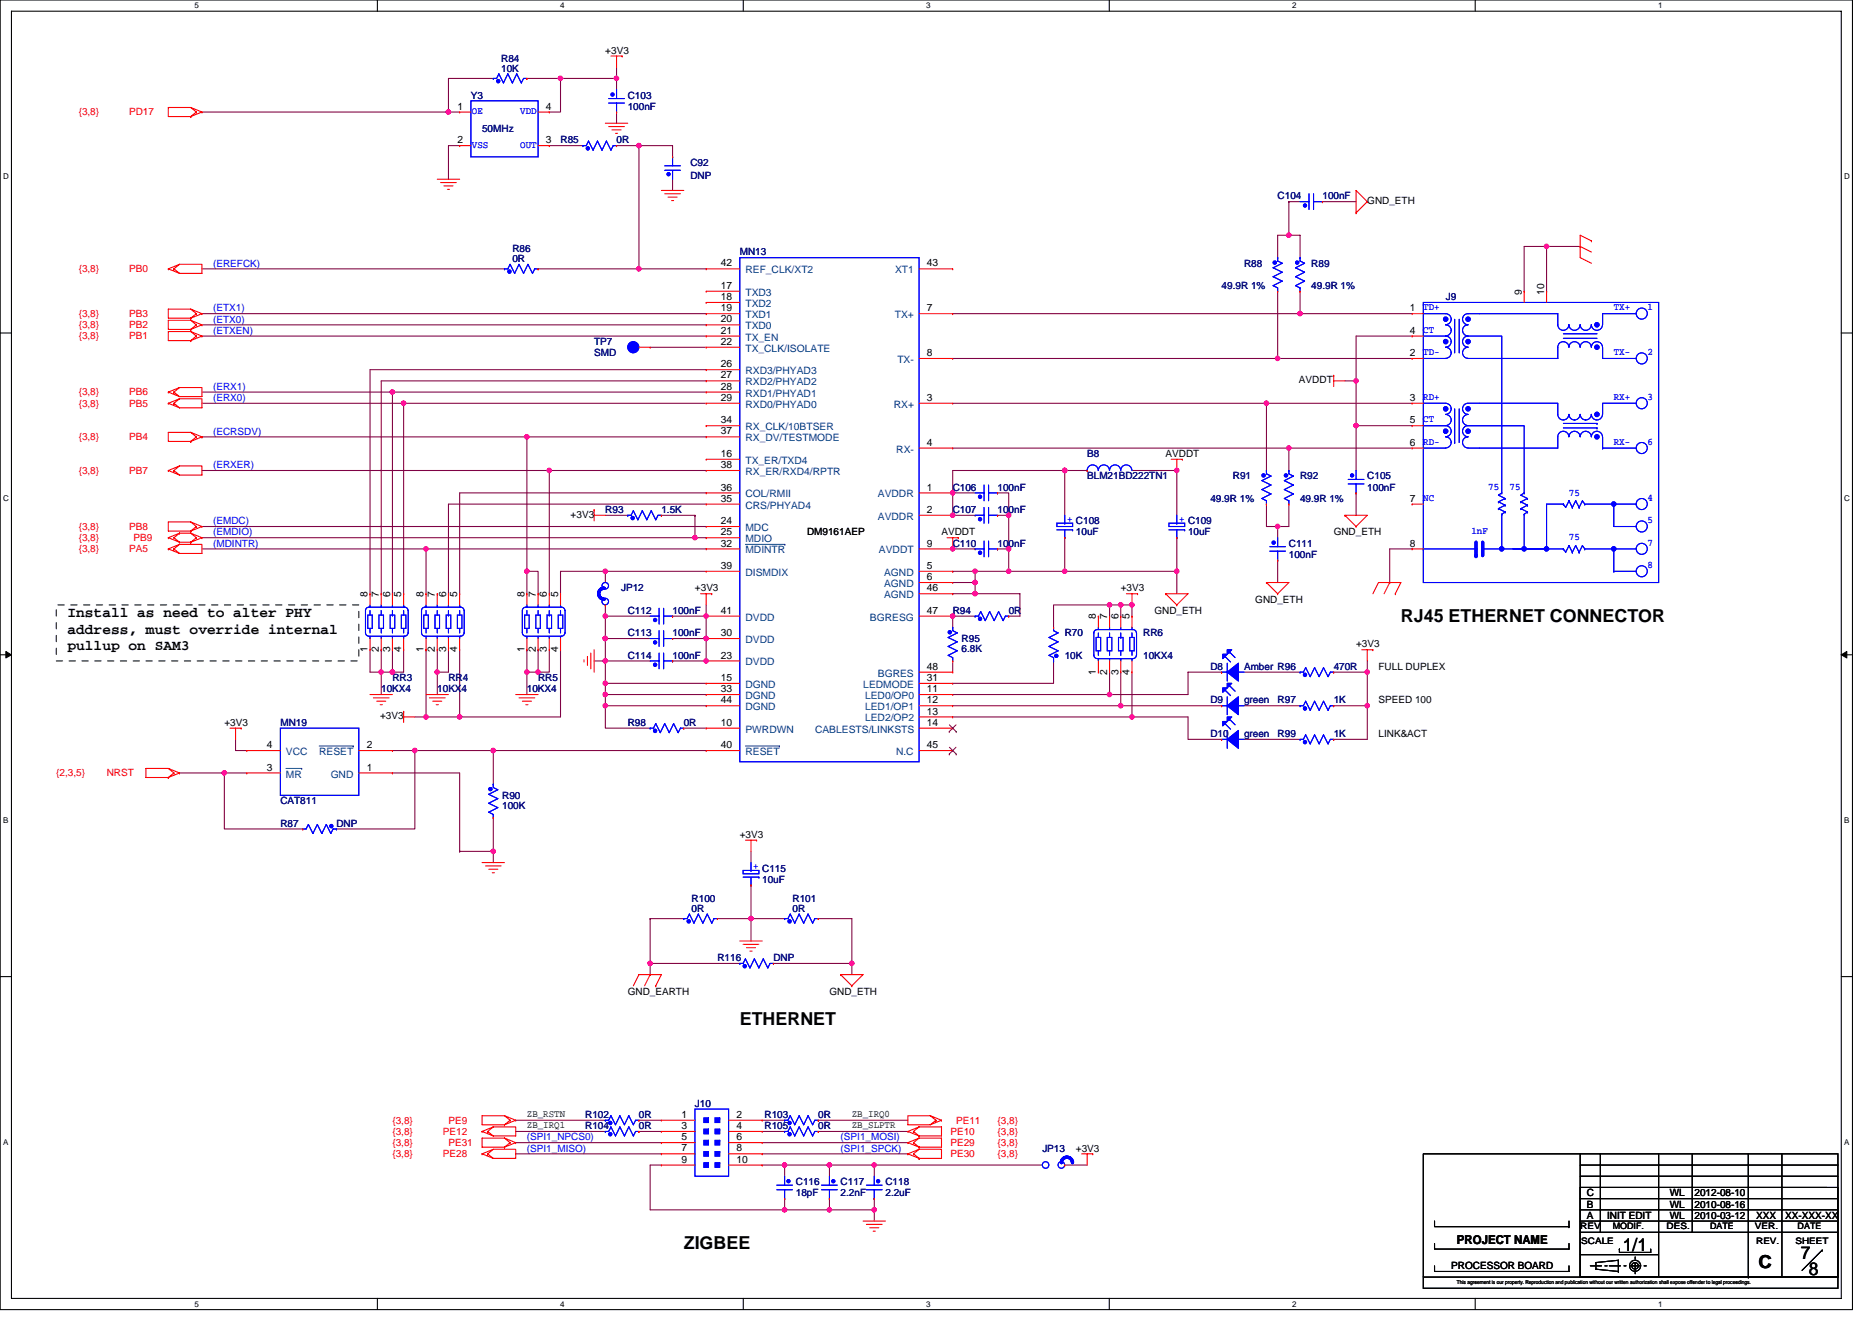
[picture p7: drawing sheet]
<svg xmlns="http://www.w3.org/2000/svg" width="297mm" height="210mm" viewBox="0 0 297 210" stroke-linecap="round" stroke-linejoin="round" font-family="sans-serif">
<defs><g id="words">
<g font-size="2.8">
<text x="222.3" y="98.7">RJ45 ETHERNET CONNECTOR</text>
<text x="117.4" y="162.7">ETHERNET</text>
<text x="108.5" y="198.2">ZIGBEE</text>
<text x="257.5" y="198.5">1/1</text>
<text x="279" y="201.3">C</text>
<text x="285.8" y="199.9">7</text>
<text x="287" y="202.4">8</text>
</g>
<g font-size="2.3">
<text x="10.7" y="97.9">Install as need to alter PHY</text>
<text x="10.7" y="100.6">address, must override internal</text>
<text x="10.7" y="103.2">pullup on SAM3</text>
</g>
<text font-size="1.9" x="231.2" y="197.4">PROJECT NAME</text>
<g font-size="1.6" fill="#000080">
<text x="79.5" y="9.8">R84</text>
<text x="79.5" y="11.4">10K</text>
<text x="74.7" y="15.6">Y3</text>
<text x="99.6" y="15.6">C103</text>
<text x="99.6" y="17.4">100nF</text>
<text x="76.5" y="21">50MHz</text>
<text x="88.9" y="22.8">R85</text>
<text x="97.8" y="22.8">0R</text>
<text x="109.6" y="26.3">C92</text>
<text x="109.6" y="28.4">DNP</text>
<text x="202.7" y="31.6">C104</text>
<text x="209.8" y="31.6">100nF</text>
<text x="81.3" y="40">R86</text>
<text x="81.3" y="41.6">0R</text>
<text x="117.4" y="40.5">MN13</text>
<text x="193.8" y="45.9">49.9R 1%</text>
<text x="197.4" y="42.3">R88</text>
<text x="208.1" y="42.3">R89</text>
<text x="208.1" y="45.9">49.9R 1%</text>
<text x="229.4" y="47.6">J9</text>
<text x="94.3" y="54.8">TP7</text>
<text x="94.3" y="56.5">SMD</text>
<text x="151.2" y="77.9">C106</text>
<text x="158.3" y="77.9">100nF</text>
<text x="172.5" y="72.5">B8</text>
<text x="172.5" y="76.1">BLM21BD222TN1</text>
<text x="195.6" y="76.1">R91</text>
<text x="206.3" y="76.1">R92</text>
<text x="217" y="76.1">C105</text>
<text x="217" y="77.9">100nF</text>
<text x="96.1" y="81.4">R93</text>
<text x="104.9" y="81.4">1.5K</text>
<text x="151.2" y="81.4">C107</text>
<text x="158.3" y="81.4">100nF</text>
<text x="192.1" y="79.7">49.9R 1%</text>
<text x="206.3" y="79.7">49.9R 1%</text>
<text x="151.2" y="86.8">C110</text>
<text x="158.3" y="86.8">100nF</text>
<text x="170.7" y="85">10uF</text>
<text x="188.5" y="85">10uF</text>
<text x="204.5" y="86.8">C111</text>
<text x="204.5" y="88.5">100nF</text>
<text x="98.5" y="93.9">JP12</text>
<text x="99.6" y="101">C113</text>
<text x="99.6" y="97.4">C112</text>
<text x="106.7" y="101">100nF</text>
<text x="106.7" y="97.4">100nF</text>
<text x="151.2" y="97.4">R94</text>
<text x="152.6" y="101.9">R95</text>
<text x="160.1" y="97.4">0R</text>
<text x="168.9" y="101">R70</text>
<text x="181.4" y="101">RR6</text>
<text x="99.6" y="104.5">C114</text>
<text x="106.7" y="104.5">100nF</text>
<text x="152.6" y="103.5">6.8K</text>
<text x="168.9" y="104.5">10K</text>
<text x="181.4" y="104.5">10KX4</text>
<text x="192.1" y="106.3">D8</text>
<text x="197.4" y="106.3">Amber R96</text>
<text x="211.6" y="106.3">470R</text>
<text x="60.5" y="109.9">10KX4</text>
<text x="62.3" y="108.1">RR3</text>
<text x="69.4" y="109.9">10KX4</text>
<text x="71.2" y="108.1">RR4</text>
<text x="83.6" y="109.9">10KX4</text>
<text x="85.4" y="108.1">RR5</text>
<text x="192.1" y="111.7">D9</text>
<text x="197.4" y="111.7">green</text>
<text x="202.7" y="111.7">R97</text>
<text x="211.6" y="111.7">1K</text>
<text x="44.5" y="115.2">MN19</text>
<text x="99.6" y="115.2">R98</text>
<text x="108.5" y="115.2">0R</text>
<text x="192.1" y="117">D10</text>
<text x="197.4" y="117">green</text>
<text x="202.7" y="117">R99</text>
<text x="211.6" y="117">1K</text>
<text x="44.5" y="131.2">R87</text>
<text x="44.5" y="127.7">CAT811</text>
<text x="53.4" y="131.2">DNP</text>
<text x="79.7" y="126.8">R90</text>
<text x="79.7" y="128.4">100K</text>
<text x="109.7" y="143.1">R100</text>
<text x="120.9" y="140.1">10uF</text>
<text x="125.7" y="143.1">R101</text>
<text x="109.7" y="144.7">0R</text>
<text x="125.7" y="144.7">0R</text>
<text x="113.8" y="152.5">R116</text>
<text x="122.7" y="152.5">DNP</text>
<text x="92.9" y="177.4">R102</text>
<text x="92.9" y="179.2">R104</text>
<text x="101.4" y="177.4">0R</text>
<text x="101.4" y="179.2">0R</text>
<text x="110.3" y="175.7">J10</text>
<text x="121.3" y="177.4">R103</text>
<text x="121.3" y="179.2">R105</text>
<text x="129.8" y="177.4">0R</text>
<text x="129.8" y="179.2">0R</text>
<text x="165.4" y="182.8">JP13</text>
<text x="126.3" y="188.1">C116</text>
<text x="126.3" y="189.9">18pF</text>
<text x="133.4" y="188.1">C117</text>
<text x="133.4" y="189.9">2.2nF</text>
<text x="140.5" y="188.1">C118</text>
<text x="140.5" y="189.9">2.2uF</text>
</g>
<g font-size="1.6">
<text x="96.1" y="8.5">+3V3</text>
<text x="72.6" y="17.4">1</text>
<text x="86.6" y="17.4">4</text>
<text x="72.6" y="22.7">2</text>
<text x="86.6" y="22.7">3</text>
<text x="217" y="32.4">GND_ETH</text>
<text x="114.4" y="42.3">42</text>
<text x="114.4" y="45.8">17</text>
<text x="114.4" y="47.6">18</text>
<text x="147.1" y="42.3">43</text>
<text x="241.5" y="46.8" transform="rotate(-90 241.5 46.8)">9</text>
<text x="245" y="46.8" transform="rotate(-90 245 46.8)">10</text>
<text x="114.4" y="53">21</text>
<text x="114.4" y="51.2">20</text>
<text x="114.4" y="49.4">19</text>
<text x="147.1" y="49.4">7</text>
<text x="223.7" y="49.4">1</text>
<text x="223.7" y="53">4</text>
<text x="114.4" y="54.7">22</text>
<text x="114.4" y="58.3">26</text>
<text x="147.1" y="56.5">8</text>
<text x="223.7" y="56.5">2</text>
<text x="114.4" y="63.6">29</text>
<text x="114.4" y="61.8">28</text>
<text x="114.4" y="60.1">27</text>
<text x="147.1" y="63.6">3</text>
<text x="206.1" y="60.8">AVDDT</text>
<text x="223.7" y="63.6">3</text>
<text x="114.4" y="67.2">34</text>
<text x="114.4" y="69">37</text>
<text x="147.1" y="70.7">4</text>
<text x="223.7" y="70.7">6</text>
<text x="223.7" y="67.2">5</text>
<text x="114.4" y="72.5">16</text>
<text x="114.4" y="77.9">36</text>
<text x="114.4" y="74.3">38</text>
<text x="147.1" y="77.9">1</text>
<text x="185" y="72.5">AVDDT</text>
<text x="90.5" y="82.1">+3V3</text>
<text x="114.4" y="83.2">24</text>
<text x="114.4" y="79.6">35</text>
<text x="147.1" y="81.4">2</text>
<text x="223.7" y="79.6">7</text>
<text x="114.4" y="85">25</text>
<text x="114.4" y="86.7">32</text>
<text x="128.1" y="85">DM9161AEP</text>
<text x="147.1" y="86.7">9</text>
<text x="149.4" y="85">AVDDT</text>
<text x="211.6" y="85">GND_ETH</text>
<text x="223.7" y="86.7">8</text>
<text x="58.3" y="94.8" transform="rotate(-90 58.3 94.8)">8</text>
<text x="60.1" y="94.8" transform="rotate(-90 60.1 94.8)">7</text>
<text x="61.9" y="94.8" transform="rotate(-90 61.9 94.8)">6</text>
<text x="63.7" y="94.8" transform="rotate(-90 63.7 94.8)">5</text>
<text x="67.2" y="94.8" transform="rotate(-90 67.2 94.8)">8</text>
<text x="69" y="94.8" transform="rotate(-90 69 94.8)">7</text>
<text x="70.8" y="94.8" transform="rotate(-90 70.8 94.8)">6</text>
<text x="72.6" y="94.8" transform="rotate(-90 72.6 94.8)">5</text>
<text x="83.2" y="94.8" transform="rotate(-90 83.2 94.8)">8</text>
<text x="85" y="94.8" transform="rotate(-90 85 94.8)">7</text>
<text x="86.8" y="94.8" transform="rotate(-90 86.8 94.8)">6</text>
<text x="88.6" y="94.8" transform="rotate(-90 88.6 94.8)">5</text>
<text x="110.3" y="93.9">+3V3</text>
<text x="114.4" y="90.3">39</text>
<text x="147.1" y="90.3">5</text>
<text x="147.1" y="92.1">6</text>
<text x="147.1" y="93.9">46</text>
<text x="177.8" y="93.9">+3V3</text>
<text x="199.2" y="95.7">GND_ETH</text>
<text x="114.4" y="97.4">41</text>
<text x="114.4" y="101">30</text>
<text x="147.1" y="97.4">47</text>
<text x="173.9" y="98.3" transform="rotate(-90 173.9 98.3)">8</text>
<text x="175.7" y="98.3" transform="rotate(-90 175.7 98.3)">7</text>
<text x="177.5" y="98.3" transform="rotate(-90 177.5 98.3)">6</text>
<text x="179.2" y="98.3" transform="rotate(-90 179.2 98.3)">5</text>
<text x="183.2" y="97.4">GND_ETH</text>
<text x="58.3" y="103.5" transform="rotate(-90 58.3 103.5)">1</text>
<text x="60.1" y="103.5" transform="rotate(-90 60.1 103.5)">2</text>
<text x="61.9" y="103.5" transform="rotate(-90 61.9 103.5)">3</text>
<text x="63.7" y="103.5" transform="rotate(-90 63.7 103.5)">4</text>
<text x="67.2" y="103.5" transform="rotate(-90 67.2 103.5)">1</text>
<text x="69" y="103.5" transform="rotate(-90 69 103.5)">2</text>
<text x="70.8" y="103.5" transform="rotate(-90 70.8 103.5)">3</text>
<text x="72.6" y="103.5" transform="rotate(-90 72.6 103.5)">4</text>
<text x="83.2" y="103.5" transform="rotate(-90 83.2 103.5)">1</text>
<text x="85" y="103.5" transform="rotate(-90 85 103.5)">2</text>
<text x="86.8" y="103.5" transform="rotate(-90 86.8 103.5)">3</text>
<text x="88.6" y="103.5" transform="rotate(-90 88.6 103.5)">4</text>
<text x="114.4" y="104.5">23</text>
<text x="147.1" y="106.3">48</text>
<text x="173.9" y="107.1" transform="rotate(-90 173.9 107.1)">1</text>
<text x="175.7" y="107.1" transform="rotate(-90 175.7 107.1)">2</text>
<text x="177.5" y="107.1" transform="rotate(-90 177.5 107.1)">3</text>
<text x="179.2" y="107.1" transform="rotate(-90 179.2 107.1)">4</text>
<text x="215.2" y="102.8">+3V3</text>
<text x="218.7" y="106.3">FULL DUPLEX</text>
<text x="114.4" y="111.6">44</text>
<text x="114.4" y="108.1">15</text>
<text x="114.4" y="109.9">33</text>
<text x="147.1" y="113.4">13</text>
<text x="147.1" y="111.6">12</text>
<text x="147.1" y="109.9">11</text>
<text x="147.1" y="108.1">31</text>
<text x="218.7" y="111.7">SPEED 100</text>
<text x="35.6" y="115.2">+3V3</text>
<text x="42.4" y="118.7">4</text>
<text x="58.2" y="118.7">2</text>
<text x="60.3" y="114.2">+3V3</text>
<text x="114.4" y="115.2">10</text>
<text x="114.4" y="118.7">40</text>
<text x="147.1" y="118.7">45</text>
<text x="147.1" y="115.2">14</text>
<text x="218.7" y="117">LINK&amp;ACT</text>
<text x="42.4" y="122.3">3</text>
<text x="58.2" y="122.3">1</text>
<text x="117.4" y="133">+3V3</text>
<text x="99.6" y="157.9">GND_EARTH</text>
<text x="131.6" y="157.9">GND_ETH</text>
<text x="83.6" y="177.3">ZB_RSTN</text>
<text x="83.6" y="179">ZB_IRQ1</text>
<text x="108.1" y="177.4">1</text>
<text x="108.1" y="179.2">3</text>
<text x="116.9" y="177.4">2</text>
<text x="116.9" y="179.2">4</text>
<text x="135.2" y="179">ZB_SLPTR</text>
<text x="135.2" y="177.3">ZB_IRQ0</text>
<text x="108.1" y="181">5</text>
<text x="108.1" y="182.8">7</text>
<text x="108.1" y="184.5">9</text>
<text x="116.9" y="181">6</text>
<text x="116.9" y="182.8">8</text>
<text x="116.9" y="184.5">10</text>
<text x="170.7" y="182.8">+3V3</text>
<text x="251.8" y="191.7">B</text>
<text x="251.8" y="189.9">C</text>
<text x="265" y="191.7">WL</text>
<text x="265" y="189.9">WL</text>
<text x="268.9" y="191.7">2010-08-16</text>
<text x="268.9" y="189.9">2012-08-10</text>
<text x="251.8" y="193.4">A</text>
<text x="255" y="193.4">INIT EDIT</text>
<text x="265" y="193.4">WL</text>
<text x="268.9" y="193.4">2010-03-12</text>
<text x="278.7" y="193.4">XXX</text>
<text x="283.3" y="193.4">XX-XXX-XX</text>
<text x="230.3" y="201.4">PROCESSOR BOARD</text>
</g>
<g font-size="1.6" fill="#f00">
<text x="12.5" y="18.3">{3,8}</text>
<text x="20.5" y="18.3">PD17</text>
<text x="12.5" y="43.2">{3,8}</text>
<text x="20.5" y="43.2">PB0</text>
<text x="12.5" y="50.3">{3,8}</text>
<text x="12.5" y="52.1">{3,8}</text>
<text x="12.5" y="53.9">{3,8}</text>
<text x="20.5" y="50.3">PB3</text>
<text x="20.5" y="52.1">PB2</text>
<text x="20.5" y="53.9">PB1</text>
<text x="12.5" y="64.5">{3,8}</text>
<text x="12.5" y="62.8">{3,8}</text>
<text x="20.5" y="64.5">PB5</text>
<text x="20.5" y="62.8">PB6</text>
<text x="12.5" y="69.9">{3,8}</text>
<text x="20.5" y="69.9">PB4</text>
<text x="12.5" y="75.2">{3,8}</text>
<text x="20.5" y="75.2">PB7</text>
<text x="12.5" y="85.9">{3,8}</text>
<text x="12.5" y="87.7">{3,8}</text>
<text x="12.5" y="84.1">{3,8}</text>
<text x="20.5" y="87.7">PA5</text>
<text x="20.5" y="84.1">PB8</text>
<text x="21.2" y="85.9">PB9</text>
<text x="8.9" y="123.2">{2,3,5}</text>
<text x="16.9" y="123.2">NRST</text>
<text x="62.3" y="178.3">{3,8}</text>
<text x="71.2" y="178.3">PE9</text>
<text x="151.7" y="178.3">PE11</text>
<text x="158.3" y="178.3">{3,8}</text>
<text x="62.3" y="183.7">{3,8}</text>
<text x="62.3" y="180.1">{3,8}</text>
<text x="62.3" y="181.9">{3,8}</text>
<text x="70.3" y="183.7">PE28</text>
<text x="70.3" y="180.1">PE12</text>
<text x="71.2" y="181.9">PE31</text>
<text x="150.8" y="181.9">PE29</text>
<text x="150.8" y="183.7">PE30</text>
<text x="150.8" y="180.1">PE10</text>
<text x="158.3" y="181.9">{3,8}</text>
<text x="158.3" y="183.7">{3,8}</text>
<text x="158.3" y="180.1">{3,8}</text>
</g>
<g font-size="1.6" fill="#00f">
<text x="74.9" y="23.5">VSS</text>
<text x="74.9" y="18.1">OE</text>
<text x="82.5" y="23.5">OUT</text>
<text x="82.5" y="18.1">VDD</text>
<text x="33.8" y="42.3">(EREFCK)</text>
<text x="33.8" y="49.4">(ETX1)</text>
<text x="33.8" y="51.2">(ETX0)</text>
<text x="33.8" y="53">(ETXEN)</text>
<text x="225.8" y="49.3">TD+</text>
<text x="225.8" y="52.8">CT</text>
<text x="256.1" y="49.3">TX+</text>
<text x="261.4" y="49.3">1</text>
<text x="225.8" y="56.4">TD-</text>
<text x="256.1" y="56.4">TX-</text>
<text x="261.4" y="56.4">2</text>
<text x="33.8" y="61.9">(ERX1)</text>
<text x="33.8" y="63.6">(ERX0)</text>
<text x="225.8" y="63.5">RD+</text>
<text x="256.1" y="63.5">RX+</text>
<text x="261.4" y="63.5">3</text>
<text x="33.8" y="69">(ECRSDV)</text>
<text x="225.8" y="70.6">RD-</text>
<text x="225.8" y="67">CT</text>
<text x="256.1" y="70.6">RX-</text>
<text x="261.4" y="70.6">6</text>
<text x="33.8" y="74.3">(ERXER)</text>
<text x="236.2" y="77.7">75</text>
<text x="239.5" y="77.7">75</text>
<text x="33.8" y="83.2">(EMDC)</text>
<text x="169.3" y="82.9">+ C108</text>
<text x="187.1" y="82.9">+ C109</text>
<text x="225.8" y="79.5">NC</text>
<text x="249" y="78.8">75</text>
<text x="261.4" y="79.5">4</text>
<text x="261.4" y="83">5</text>
<text x="33.8" y="85">(EMDIO)</text>
<text x="33.8" y="86.8">(MDINTR)</text>
<text x="233.5" y="84.8">1nF</text>
<text x="249" y="85.7">75</text>
<text x="261.4" y="86.6">7</text>
<text x="261.4" y="90.1">8</text>
<text x="119.5" y="138">+ C115</text>
<text x="83.6" y="181">(SPI1_NPCS0)</text>
<text x="83.6" y="182.8">(SPI1_MISO)</text>
<text x="133.4" y="181">(SPI1_MOSI)</text>
<text x="133.4" y="182.8">(SPI1_SPCK)</text>
</g>
<g font-size="1.6" fill="#004080">
<text x="118.3" y="43.4">REF_CLK/XT2</text>
<text x="118.3" y="46.9">TXD3</text>
<text x="142" y="43.4">XT1</text>
<text x="118.3" y="48.7">TXD2</text>
<text x="118.3" y="52.3">TXD0</text>
<text x="118.3" y="50.5">TXD1</text>
<text x="142" y="50.5">TX+</text>
<text x="118.3" y="54.1">TX_EN</text>
<text x="118.3" y="55.8">TX_CLK/ISOLATE</text>
<text x="118.3" y="59.4">RXD3/PHYAD3</text>
<text x="142.4" y="57.6">TX-</text>
<text x="118.3" y="64.7">RXD0/PHYAD0</text>
<text x="118.3" y="62.9">RXD1/PHYAD1</text>
<text x="118.3" y="61.2">RXD2/PHYAD2</text>
<text x="141.8" y="64.7">RX+</text>
<text x="118.3" y="68.3">RX_CLK/10BTSER</text>
<text x="118.3" y="70.1">RX_DV/TESTMODE</text>
<text x="142.2" y="71.8">RX-</text>
<text x="118.3" y="73.6">TX_ER/TXD4</text>
<text x="118.3" y="75.4">RX_ER/RXD4/RPTR</text>
<text x="118.3" y="79">COL/RMII</text>
<text x="118.3" y="80.7">CRS/PHYAD4</text>
<text x="139.3" y="79">AVDDR</text>
<text x="139.3" y="82.5">AVDDR</text>
<text x="118.3" y="84.3">MDC</text>
<text x="118.3" y="86.1">MDIO</text>
<text x="118.3" y="87.8">MDINTR</text>
<text x="139.5" y="87.8">AVDDT</text>
<text x="118.3" y="91.4">DISMDIX</text>
<text x="140.3" y="91.4">AGND</text>
<text x="140.3" y="93.2">AGND</text>
<text x="140.3" y="95">AGND</text>
<text x="118.3" y="98.5">DVDD</text>
<text x="138" y="98.5">BGRESG</text>
<text x="118.3" y="102.1">DVDD</text>
<text x="118.3" y="105.6">DVDD</text>
<text x="139.3" y="107.4">BGRES</text>
<text x="118.3" y="112.7">DGND</text>
<text x="118.3" y="109.2">DGND</text>
<text x="118.3" y="111">DGND</text>
<text x="137" y="109.2">LEDMODE</text>
<text x="137.3" y="112.7">LED1/OP1</text>
<text x="137.3" y="111">LED0/OP0</text>
<text x="45.4" y="119.8">VCC</text>
<text x="50.6" y="119.8">RESET</text>
<text x="118.3" y="116.3">PWRDWN</text>
<text x="118.3" y="119.8">RESET</text>
<text x="129.3" y="116.3">CABLESTS/LINKSTS</text>
<text x="137.3" y="114.5">LED2/OP2</text>
<text x="142.2" y="119.8">N.C</text>
<text x="45.4" y="123.4">MR</text>
<text x="52.5" y="123.4">GND</text>
</g>
<g font-size="1.4">
<text x="250.7" y="195.1">REV</text>
<text x="250.9" y="197.4">SCALE</text>
<text x="255.9" y="195.1">MODIF.</text>
<text x="264.4" y="195.1">DES.</text>
<text x="271.4" y="195.1">DATE</text>
<text x="278.5" y="195.1">VER.</text>
<text x="278.7" y="197.4">REV.</text>
<text x="284.9" y="197.4">SHEET</text>
<text x="285.2" y="195.1">DATE</text>
</g>
<g font-size="1.3">
<text x="30.8" y="1.3">5</text>
<text x="88.9" y="1.3">4</text>
<text x="147" y="1.3">3</text>
<text x="205" y="1.3">2</text>
<text x="263.1" y="1.3">1</text>
<text x=".5" y="28.4">D</text>
<text x="292.6" y="28.4">D</text>
<text x=".5" y="79.5">C</text>
<text x="292.6" y="79.5">C</text>
<text x=".5" y="130.6">B</text>
<text x="292.6" y="130.6">B</text>
<text x=".5" y="181.7">A</text>
<text x="292.6" y="181.7">A</text>
<text x="30.8" y="207.4">5</text>
<text x="88.9" y="207.4">4</text>
<text x="147" y="207.4">3</text>
<text x="205" y="207.4">2</text>
<text x="263.1" y="207.4">1</text>
</g>
<text font-size=".9" x="231.2" y="203.9">This agreement is our property. Reproduction and publication without our written authorization shall expose offender to legal proceedings.</text>
</g></defs>
<path d="M0 0h293.9v207.9h-293.9zM1.8 1.8h290.4v204.3h-290.4z" fill="none" stroke="#000" stroke-width=".17"/>
<g fill="#fff">
<path d="M30.8 .2h.7v1.4h-.7z"/>
<path d="M30.8 206.3h.7v1.4h-.7z"/>
</g>
<path d="M59.9 0v1.8M59.9 206.1v1.8" fill="none" stroke="#000" stroke-width=".17"/>
<g fill="#fff">
<path d="M88.9 .2h.7v1.4h-.7z"/>
<path d="M88.9 206.3h.7v1.4h-.7z"/>
</g>
<path d="M117.9 0v1.8M117.9 206.1v1.8" fill="none" stroke="#000" stroke-width=".17"/>
<g fill="#fff">
<path d="M147 .2h.7v1.4h-.7z"/>
<path d="M147 206.3h.7v1.4h-.7z"/>
</g>
<path d="M176 0v1.8M176 206.1v1.8" fill="none" stroke="#000" stroke-width=".17"/>
<g fill="#fff">
<path d="M205 .2h.7v1.4h-.7z"/>
<path d="M205 206.3h.7v1.4h-.7z"/>
</g>
<path d="M234.1 0v1.8M234.1 206.1v1.8" fill="none" stroke="#000" stroke-width=".17"/>
<g fill="#fff">
<path d="M263.1 .2h.7v1.4h-.7z"/>
<path d="M263.1 206.3h.7v1.4h-.7z"/>
<path d="M.5 27.3h.9v1.4h-.9z"/>
<path d="M292.6 27.3h.9v1.4h-.9z"/>
<path d="M.5 78.4h.9v1.4h-.9z"/>
<path d="M292.6 78.4h.9v1.4h-.9z"/>
</g>
<path d="M0 52.9h1.8M292.2 52.9h1.7" fill="none" stroke="#000" stroke-width=".17"/>
<g fill="#fff">
<path d="M.5 129.5h.8v1.4h-.8z"/>
<path d="M292.6 129.5h.9v1.4h-.9z"/>
</g>
<path d="M0 103.9h1.8M292.2 103.9h1.7" fill="none" stroke="#000" stroke-width=".17"/>
<path d="M.9 103.4l.9 .5-.9 .5zM292.2 103.9l.8-.5v1z" fill="#000" stroke="#000" stroke-width=".16"/>
<g fill="#fff">
<path d="M.5 180.5h.8v1.4h-.8z"/>
<path d="M292.6 180.5h.9v1.4h-.9z"/>
</g>
<g fill="none" stroke="#000" stroke-width=".17">
<path d="M0 155h1.8M292.2 155h1.7M227.6 197.4v.8h21.4v-.8M227.6 193.8v.9h21.4M249 194.7h.1M249 193.8v.9M250.7 184.9h40.9M250.7 192h40.8M250.7 190.2h40.8M250.7 188.5h39.2M250.7 186.7h40.9M250.7 195.6h40.9"/>
<path d="M250.7 199.1h12.5M250.7 183.1h-24.9v19.6M250.7 193.8h40.9M250.7 183.1h40.9v19.6h-40.9zM250.7 188.5h40.9v14.2h-40.9zM253.9 183.1v12.5M257 198.2v.6h4.9v-.6M257 198.2h.1M259.5 199.5v.4M263.2 183.1v19.6M268.5 183.1v12.5M277.4 183.1v19.6"/>
<path d="M282.7 183.1v19.6M289.1 198.4h.1M289.1 198.4l-3.2 3.2M291.6 193.8h.1M225.8 202.7h65.8v1.8h-65.8zM227.6 200.9v.9h21.4v-.9M252.3 200.9h1.8M254.7 200.9h.3M255.4 200.9h1.7M256.8 200h.1M256.8 201.8h.1M256.8 200l-3.6 .4v1l3.6 .4"/>
<path d="M256.8 200v1.8M257.7 200.9h.3M258.6 200.9h1.7M259.5 200.4h.1M259.5 200.4v1.8M260.9 200.9h.3M277.4 202.7h.1"/>
<circle cx="259.4" cy="200.9" r=".52"/>
<circle cx="259.4" cy="200.9" r=".88"/>
</g>
<path d="M8.9 96h48v8.9h-48z" fill="none" stroke="#000" stroke-width=".16" stroke-dasharray="1 1 1 1 1 1 1 1"/>
<g fill="none" stroke="#800040" stroke-width=".17">
<path d="M32 17.8h39.2M71.2 17.8h.1M71.2 17.8h1.7M78.3 12.4h-7.1v5.4M83.6 12.4h5.3v5.4h-1.7M88.9 12.4h.1M88.9 12.4h8.9M97.8 10.7v1.7M97.8 12.4h.1M97.8 17.8v1.8M97.8 12.4v1.8M72.9 23.1h-1.7v5.3"/>
<path d="M87.2 23.1h5.3M97.8 23.1h8.9v1.8M101.4 23.1h.1M101.4 23.1v19.6M106.7 28.4v1.8M204.5 32h.1M204.5 37.3h1.8v3.6M204.5 37.3h-1.8v3.6M204.5 32h1.8M204.5 32v5.3M209.8 32h5.4M245.4 39.1h-3.6v7.1"/>
<path d="M245.4 39.1v7.1M245.4 39.1h.1M245.4 39.1h5.3M32 49.8h80.1M32 51.6h80.1M32 53.3h80.1M32 42.7h48M85.4 42.7h16M101.4 42.7h.1M101.4 42.7h10.7M103.2 55.1h8.9M112.1 58.7h-53.4v35.5"/>
<path d="M151.2 49.8h55.1M151.2 56.9h51.5M202.7 56.9h21.4M202.7 56.9h.1M202.7 46.2v10.7M206.3 49.8h.1M206.3 46.2v3.6M206.3 49.8h17.8M224.1 53.3h-8.9v7.2h-1.8M32 64h32M32 62.2h30.3M32 69.3h.1"/>
<path d="M32 74.7h55.2v19.5M32 69.3h51.6M62.3 62.2h49.8M62.3 62.2h.1M62.3 62.2v32M64 64h48.1M64 64h.1M64 64v30.2M83.6 69.3h28.5M83.6 69.3v21.4h1.8v3.5M87.2 74.7h.1M87.2 74.7h24.9"/>
<path d="M112.1 78.2h-39.2v16M112.1 60.5h-51.6v33.7M151.2 78.2h3.5M151.2 78.2h.1M151.2 64h49.8M151.2 71.1h53.3M151.2 78.2v3.6h3.5M158.3 78.2h1.8v3.6M168.9 74.7v7.1M168.9 74.7h.1M172.5 74.7h-21.3v3.5M179.6 74.7h7.1"/>
<path d="M186.7 74.7h.1M186.7 74.7v7.1M201 64h.1M201 64v10.7M201 64h23.1M204.5 71.1h.1M204.5 71.1v3.6M204.5 71.1h19.6M215.2 67.6h.1M215.2 78.2v3.6M215.2 60.5h.1M215.2 67.6h8.9"/>
<path d="M215.2 60.5v14.2M32 83.6h80.1M32 85.3h78.3M32 87.1h35.6v7.1M67.6 87.1h.1M67.6 87.1h44.5M83.6 90.7h.1M83.6 90.7v3.5M96.1 81.8h3.5M96.1 92.5v-1.8h-7.2v3.5M96.1 97.8h.1M96.1 97.8h7.1"/>
<path d="M96.1 90.7h.1M96.1 96v5.3M96.1 90.7h16M104.9 81.8h5.4M106.7 97.8h5.4M110.3 85.3h1.8M110.3 81.8h.1M110.3 81.8v3.5M112.1 96v1.8M112.1 80h-40.9v14.2M112.1 97.8h.1M112.1 97.8v7.1h-5.4"/>
<path d="M151.2 97.8h.1M151.2 94.2h.1M151.2 92.5h3.5M151.2 90.7h.1M151.2 97.8v1.8M151.2 97.8h3.5M151.2 87.1h3.5M151.2 90.7h3.5M151.2 94.2h3.5M154.7 94.2h7.1v3.6h-1.7M154.7 81.8h.1M154.7 87.1h.1"/>
<path d="M154.7 90.7h.1M154.7 90.7h14.2M154.7 92.5v1.7M154.7 90.7v1.8M158.3 81.8h1.8M158.3 87.1h1.8M160.1 81.8h.1M160.1 90.7h.1M160.1 87.1h.1M160.1 81.8v8.9M168.9 85.3v5.4M168.9 90.7h.1"/>
<path d="M168.9 90.7h17.8M176.1 96h.1M176.1 96h1.7M176.1 96h-8.9v3.6M176.1 96v1.8M177.8 96h1.8M177.8 96h.1M177.8 96v1.8M179.6 96h.1M179.6 96v1.8M186.7 85.3v5.4M186.7 90.7v3.5"/>
<path d="M201 80v3.6h1.7M202.7 83.6v1.7M202.7 83.6h.1M202.7 88.9v3.6M204.5 80v3.6h-1.8M224.1 87.1h-3.6v5.4M37.4 117.3v1.8h1.8M58.7 103.1v3.6h1.8M60.5 106.7h.1M60.5 103.1h.1M60.5 106.7v3.5M60.5 103.1v3.6"/>
<path d="M62.3 106.7h.1M62.3 103.1v3.6M62.3 119.1h3.5M64 103.1v3.6h-3.5M65.8 113.8h1.8M65.8 119.1h12.5v5.4M65.8 119.1v12.5h-12.4M65.8 119.1h.1M67.6 103.1h.1M67.6 113.8h5.3M67.6 103.1v10.7M69.4 103.1v3.6h1.8v-3.6"/>
<path d="M69.4 106.7h.1M69.4 106.7v3.5M72.9 103.1v10.7M72.9 113.8h.1M78.3 119.1h.1M78.3 119.1h33.8M83.6 103.1h.1M83.6 106.7h1.8M83.6 106.7v3.5M83.6 103.1v3.6M85.4 103.1h.1M85.4 103.1v3.6"/>
<path d="M87.2 103.1v3.6h-1.8M88.9 103.1v10.7h-16M94.3 104.9h1.8M96.1 108.5h16M96.1 112h16M96.1 104.9h.1M96.1 112v3.6h7.1M96.1 112h.1M96.1 110.2h.1M96.1 110.2v1.8M96.1 101.3h.1M96.1 101.3v3.6"/>
<path d="M96.1 108.5h.1M96.1 104.9h7.1M96.1 104.9v5.3M96.1 110.2h16M96.1 101.3h7.1M106.7 104.9h.1M106.7 101.3h5.4M108.5 115.6h3.6M112.1 101.3h.1M151.2 113.8h28.4M151.2 112h26.6M151.2 110.2h24.9"/>
<path d="M151.2 104.9v1.8M167.2 104.9v3.6h-16M176.1 110.2h.1M176.1 106.7v3.5M177.8 112h.1M177.8 106.7v5.3M177.8 112h16M179.6 113.8h.1M179.6 113.8h8.9v3.5h5.3M179.6 106.7v7.1M193.8 106.7h-5.3v3.5h-12.4M197.4 106.7h8.9"/>
<path d="M197.4 112h8.9M197.4 117.3h8.9M211.6 106.7h5.4M211.6 112h5.4M217 112h.1M217 104.9v1.8M217 106.7v10.6h-5.4M217 106.7h.1M28.5 122.7h7.1M35.6 122.7h3.6M35.6 122.7v8.9h12.4M35.6 122.7h.1"/>
<path d="M62.3 122.7h10.6v12.4M72.9 135.1h.1M72.9 135.1h5.4M78.3 135.1v1.8M78.3 129.8v5.3M119.2 135.1v1.8M103.2 152.9v1.8M103.2 145.8h5.3M103.2 152.9h.1M103.2 145.8h.1M103.2 152.9h14.2M103.2 145.8v7.1"/>
<path d="M113.8 145.8h5.4M119.2 145.8v3.6M119.2 145.8h.1M119.2 140.5v5.3M119.2 145.8h5.3M122.7 152.9h12.5M129.8 145.8h5.4v7.1M135.2 152.9v1.8M135.2 152.9h.1M81.8 179.6h14.3M81.8 177.8h14.3M101.4 179.6h3.5"/>
<path d="M101.4 177.8h3.5M120.9 177.8h3.6M120.9 179.6h3.6M129.8 177.8h14.3M129.8 179.6h14.3M81.8 181.4h23.1M81.8 183.1h23.1M104.9 184.9h-1.7v7.1h21.3M120.9 181.4h23.2M120.9 183.1h23.2M120.9 184.9h3.6M124.5 184.9v1.8"/>
<path d="M124.5 184.9h.1M124.5 192h.1M124.5 190.2v1.8M124.5 184.9h40.9M124.5 192h14.2M131.6 184.9v1.8M131.6 190.2v1.8M131.6 192h.1M131.6 184.9h.1M138.7 184.9h.1M138.7 184.9v1.8M138.7 192v1.8"/>
<path d="M138.7 190.2v1.8M168.9 184.9h3.6"/>
</g>
<g fill="#f0f" stroke="#f0f" stroke-width=".17">
<circle cx="71.1" cy="17.8" r=".35"/>
<circle cx="151.2" cy="97.8" r=".35"/>
<circle cx="204.5" cy="37.3" r=".35"/>
<circle cx="216.9" cy="112" r=".35"/>
<circle cx="67.6" cy="87.1" r=".35"/>
<circle cx="96" cy="104.9" r=".35"/>
<circle cx="206.3" cy="49.8" r=".35"/>
<circle cx="151.2" cy="81.8" r=".35"/>
<circle cx="160" cy="81.8" r=".35"/>
<circle cx="96" cy="112" r=".35"/>
<circle cx="96" cy="110.2" r=".35"/>
<circle cx="176" cy="110.2" r=".35"/>
<circle cx="151.2" cy="87.1" r=".35"/>
<circle cx="177.8" cy="112" r=".35"/>
<circle cx="179.6" cy="113.8" r=".35"/>
<circle cx="200.9" cy="64" r=".35"/>
<circle cx="204.5" cy="71.1" r=".35"/>
<circle cx="186.7" cy="90.7" r=".35"/>
<circle cx="168.9" cy="90.7" r=".35"/>
<circle cx="245.4" cy="39.1" r=".35"/>
<circle cx="215.2" cy="67.6" r=".35"/>
<circle cx="83.6" cy="106.7" r=".35"/>
<circle cx="85.4" cy="106.7" r=".35"/>
<circle cx="62.3" cy="106.7" r=".35"/>
<circle cx="154.7" cy="94.2" r=".35"/>
<circle cx="88.9" cy="12.4" r=".35"/>
<circle cx="69.4" cy="106.7" r=".35"/>
<circle cx="119.2" cy="145.8" r=".35"/>
<circle cx="60.5" cy="106.7" r=".35"/>
<circle cx="151.2" cy="78.2" r=".35"/>
<circle cx="64" cy="64" r=".35"/>
<circle cx="154.7" cy="92.4" r=".35"/>
<circle cx="160" cy="90.7" r=".35"/>
<circle cx="216.9" cy="106.7" r=".35"/>
<circle cx="215.2" cy="60.4" r=".35"/>
<circle cx="62.3" cy="62.2" r=".35"/>
<circle cx="202.7" cy="83.6" r=".35"/>
<circle cx="176" cy="96" r=".35"/>
<circle cx="177.8" cy="96" r=".35"/>
<circle cx="101.4" cy="42.7" r=".35"/>
<circle cx="179.6" cy="96" r=".35"/>
<circle cx="168.9" cy="74.7" r=".35"/>
<circle cx="112" cy="104.9" r=".35"/>
<circle cx="96" cy="101.3" r=".35"/>
<circle cx="112" cy="101.3" r=".35"/>
<circle cx="160" cy="87.1" r=".35"/>
<circle cx="101.4" cy="23.1" r=".35"/>
<circle cx="154.7" cy="90.7" r=".35"/>
<circle cx="96" cy="108.4" r=".35"/>
<circle cx="112" cy="97.8" r=".35"/>
<circle cx="186.7" cy="74.7" r=".35"/>
<circle cx="110.3" cy="85.3" r=".35"/>
<circle cx="124.5" cy="184.9" r=".35"/>
<circle cx="138.7" cy="184.9" r=".35"/>
<circle cx="124.5" cy="192" r=".35"/>
<circle cx="138.7" cy="192" r=".35"/>
<circle cx="131.6" cy="192" r=".35"/>
<circle cx="131.6" cy="184.9" r=".35"/>
<circle cx="97.8" cy="12.4" r=".35"/>
<circle cx="96" cy="90.7" r=".35"/>
<circle cx="96" cy="97.8" r=".35"/>
<circle cx="202.7" cy="56.9" r=".35"/>
<circle cx="83.6" cy="90.7" r=".35"/>
<circle cx="87.1" cy="74.7" r=".35"/>
<circle cx="72.9" cy="113.8" r=".35"/>
<circle cx="67.6" cy="113.8" r=".35"/>
<circle cx="83.6" cy="69.3" r=".35"/>
<circle cx="78.3" cy="119.1" r=".35"/>
<circle cx="35.6" cy="122.7" r=".35"/>
<circle cx="78.3" cy="135.1" r=".35"/>
<circle cx="65.8" cy="119.1" r=".35"/>
<circle cx="135.2" cy="152.9" r=".35"/>
<circle cx="103.2" cy="152.9" r=".35"/>
</g>
<g fill="none" stroke="#f00" stroke-width=".17">
<path d="M30.3 17.1h-3.6v1.4h3.6M30.3 18.5h.1M30.3 17.1l1.7 .7M30.3 17.1l.9 .7M31.2 17.8h.1M31.2 17.8l-.9 .7M32 17.8h.1M32 17.8l-1.7 .7M72.9 17.8h.1M72.9 17.8h1.8M78.3 12.4h.1M83.6 12.4h.1"/>
<path d="M85.4 17.8h1.8M87.2 17.8h.1M96.1 19.6h3.5M96.9 8.9h1.8M97.8 8.9v1.8M97.8 14.2h.1M97.8 17.8h.1M98.7 8.9h.1M69.4 28.4h3.5M69.9 29h2.5M70.4 29.5h1.5M71 30.1h.3"/>
<path d="M72.9 23.1h.1M72.9 23.1h1.8M85.4 23.1h1.8M87.2 23.1h.1M92.5 23.1h.1M96.6 20.1h2.5M97.1 20.6h1.4M97.7 21.2h.3M97.8 23.1h.1M104.9 30.2h3.6M105.5 30.8h2.5M106 31.3h1.4"/>
<path d="M106.5 31.8h.4M106.7 28.4h.1M106.7 24.9h.1M206.3 32h.1M209.8 32h.1M215.2 33.8h.1M217 32l-1.8-1.8v3.6M217 32h.1M217 32l-1.8 1.8M250.7 39.1h.1M250.7 39.1l1.8 .9M252.5 38.2l-1.8-.9v3.6l1.8 .9"/>
<path d="M252.5 38.2h.1M26.7 42.7h.1M26.7 42.7l1.8 .7M27.6 42.7h.1M27.6 42.7l.9 .7M28.5 42h3.5v1.4h-3.5M28.5 42l-1.8 .7M28.5 42l-.9 .7M30.3 49.1h-3.6v1.4h3.6M30.3 50.5h.1M30.3 50.8h-3.6v1.5h3.6M30.3 52.3h.1"/>
<path d="M30.3 52.6h-3.6v1.5h3.6M30.3 54.1h.1M30.3 49.1l1.7 .7M30.3 49.1l.9 .7M30.3 50.8l1.7 .8M30.3 50.8l.9 .8M30.3 52.6l1.7 .7M30.3 52.6l.9 .7M31.2 49.8h.1M31.2 51.6h.1M31.2 53.3h.1M31.2 49.8l-.9 .7"/>
<path d="M31.2 51.6l-.9 .7M31.2 53.3l-.9 .8M32 49.8h.1M32 51.6h.1M32 53.3h.1M32 49.8l-1.7 .7M32 51.6l-1.7 .7M32 53.3l-1.7 .8M80 42.7h.1M85.4 42.7h.1M101.4 55.1h1.8M103.2 55.1h.1"/>
<path d="M112.1 42.7h.1M112.1 53.3h.1M112.1 46.2h.1M112.1 48h.1M112.1 51.6h.1M112.1 49.8h.1M112.1 55.1h.1M112.1 58.7h.1M112.1 49.8h5.3M112.1 53.3h5.3M112.1 42.7h5.3M112.1 46.2h5.3"/>
<path d="M112.1 48h5.3M112.1 51.6h5.3M112.1 55.1h5.3M112.1 58.7h5.3M145.8 49.8h5.4M145.8 56.9h5.4M145.8 42.7h5.4M151.2 56.9h.1M151.2 49.8h.1M151.2 42.7h.1M202.7 40.9h.1M202.7 46.2h.1"/>
<path d="M206.3 40.9h.1M206.3 46.2h.1M211.6 59.6h.1M211.6 59.6v1.7M224.1 49.8h.1M224.1 56.9h.1M224.1 53.3h.1M224.1 49.8h1.7M224.1 56.9h1.7M224.1 53.3h1.7M241.8 46.2h.1M241.8 46.2v1.8"/>
<path d="M245.4 46.2h.1M245.4 46.2v1.8M26.7 74.7h.1M26.7 64h.1M26.7 62.2h.1M26.7 74.7l1.8 .7M26.7 64l1.8 .7M26.7 62.2l1.8 .7M27.6 74.7h.1M27.6 64h.1M27.6 62.2h.1M27.6 74.7l.9 .7"/>
<path d="M27.6 64l.9 .7M27.6 62.2l.9 .7M28.5 74h3.5v1.4h-3.5M28.5 63.3h3.5v1.4h-3.5M28.5 61.5h3.5v1.4h-3.5M28.5 74l-1.8 .7M28.5 74l-.9 .7M28.5 63.3l-1.8 .7M28.5 63.3l-.9 .7M28.5 61.5l-1.8 .7M28.5 61.5l-.9 .7M30.3 68.6h-3.6v1.5h3.6"/>
<path d="M30.3 70.1h.1M30.3 68.6l1.7 .7M30.3 68.6l.9 .7M31.2 69.3h.1M31.2 69.3l-.9 .8M32 69.3h.1M32 69.3l-1.7 .8M112.1 72.9h.1M112.1 78.2h.1M112.1 67.6h.1M112.1 69.3h.1M112.1 74.7h.1"/>
<path d="M112.1 64h.1M112.1 62.2h.1M112.1 60.5h.1M112.1 72.9h5.3M112.1 64h5.3M112.1 67.6h5.3M112.1 78.2h5.3M112.1 69.3h5.3M112.1 74.7h5.3M112.1 62.2h5.3M112.1 60.5h5.3M145.8 64h5.4"/>
<path d="M145.8 71.1h5.4M145.8 78.2h5.4M151.2 71.1h.1M151.2 64h.1M151.2 78.2h.1M154.7 78.2h.1M158.3 78.2h.1M172.5 74.7h.1M179.6 74.7h.1M185.8 72.9h1.8M186.7 72.9v1.8M187.6 72.9h.1"/>
<path d="M201 74.7h.1M211.6 60.5h1.8M224.1 64h.1M224.1 71.1h.1M224.1 67.6h.1M224.1 64h1.7M224.1 71.1h1.7M224.1 67.6h1.7M26.7 85.3h.1M26.7 87.1h.1M26.7 85.3l1.8 .8M26.7 87.1l1.8 .7"/>
<path d="M27.6 85.3h.1M27.6 87.1h.1M27.6 85.3l.9 .8M27.6 87.1l.9 .7M28.5 86.1h1.8M28.5 84.6h1.8M28.5 84.6h.1M28.5 86.1h.1M28.5 86.4h3.5v1.4h-3.5M28.5 84.6l-1.8 .7M28.5 84.6l-.9 .7M28.5 86.4l-1.8 .7"/>
<path d="M28.5 86.4l-.9 .7M30.3 86.1h.1M30.3 82.8h-3.6v1.5h3.6M30.3 84.3h.1M30.3 84.6l1.7 .7M30.3 84.6l.9 .7M30.3 82.8l1.7 .8M30.3 82.8l.9 .8M31.2 85.3h.1M31.2 83.6h.1M31.2 85.3l-.9 .8M31.2 83.6l-.9 .7"/>
<path d="M32 85.3h.1M32 83.6h.1M32 85.3l-1.7 .8M32 83.6l-1.7 .7M58.7 94.2h.1M58.7 94.2v1.8M60.5 94.2h.1M60.5 94.2v1.8M62.3 94.2h.1M62.3 94.2v1.8M64 94.2h.1M64 94.2v1.8"/>
<path d="M67.6 94.2h.1M67.6 94.2v1.8M69.4 94.2h.1M69.4 94.2v1.8M71.2 94.2h.1M71.2 94.2v1.8M72.9 94.2h.1M72.9 94.2v1.8M94.3 81.8h1.8M94.3 80.9h.1M94.3 80.9v1.8M96.1 92.5h.1"/>
<path d="M96.1 96h.1M99.6 81.8h.1M103.2 97.8h.1M104.9 81.8h.1M106.7 97.8h.1M111.2 94.2h1.7M112.1 94.2v1.8M112.1 83.6h.1M112.1 97.8h.1M112.1 80h.1M112.1 85.3h.1M112.1 87.1h.1"/>
<path d="M112.1 90.7h.1M112.1 85.3h5.3M112.1 80h5.3M112.1 87.1h5.3M112.1 83.6h5.3M112.1 97.8h5.3M112.1 90.7h5.3M112.9 94.2h.1M145.8 94.2h5.4M145.8 87.1h5.4M145.8 81.8h5.4M145.8 97.8h5.4"/>
<path d="M145.8 90.7h5.4M145.8 92.5h5.4M150.3 85.3h1.8M151.2 85.3v1.8M151.2 99.6h.1M151.2 81.8h.1M151.2 90.7h.1M151.2 92.5h.1M151.2 87.1h.1M151.2 94.2h.1M151.2 97.8h.1M152.1 85.3h.1"/>
<path d="M154.7 97.8h.1M160.1 97.8h.1M167.2 99.6h.1M168.9 81.8h.1M168.9 85.3h.1M174.3 97.8h.1M174.3 97.8v1.8M176.1 97.8h.1M176.1 97.8v1.8M177.8 97.8h.1M177.8 97.8v1.8M178.7 94.2h1.8"/>
<path d="M179.6 94.2v1.8M179.6 97.8h.1M179.6 97.8v1.8M180.5 94.2h.1M185 94.2h3.5l-1.8 1.8M185 94.2h.1M185 94.2l1.7 1.8M186.7 96h.1M186.7 81.8h.1M186.7 85.3h.1M201 92.5h3.5l-1.8 1.7M201 92.5h.1"/>
<path d="M201 80h.1M201 92.5l1.7 1.7M202.7 94.2h.1M202.7 85.3h.1M202.7 88.9h.1M213.4 81.8h3.6l-1.8 1.8M213.4 81.8h.1M213.4 81.8l1.8 1.8M215.2 83.6h.1M217.8 94.2l.9-1.7h3.6l-.9 1.7M220.5 92.5h.1M220.5 92.5l-.9 1.7"/>
<path d="M221.4 94.2h.1M224.1 80h.1M224.1 87.1h.1M224.1 80h1.7M224.1 87.1h1.7M36.5 115.6h1.8M37.4 115.6v1.7M38.3 115.6h.1M39.2 119.1h.1M39.2 119.1h5.3M56.9 119.1h5.4M58.7 110.2h3.6"/>
<path d="M58.7 103.1h.1M58.7 101.3v1.8M59.2 110.8h2.5M59.8 111.3h1.4M60.3 111.8h.4M60.5 103.1h.1M60.5 101.3v1.8M62.3 119.1h.1M62.3 103.1h.1M62.3 101.3v1.8M64 113.8h1.8M64 112.9h.1"/>
<path d="M64 103.1h.1M64 101.3v1.8M64 112.9v1.8M67.6 110.2h3.6M67.6 103.1h.1M67.6 101.3v1.8M68.1 110.8h2.5M68.7 111.3h1.4M69.2 111.8h.4M69.4 103.1h.1M69.4 101.3v1.8M71.2 103.1h.1"/>
<path d="M71.2 101.3v1.8M72.9 103.1h.1M72.9 101.3v1.8M81.8 110.2h3.6M82.4 110.8h2.5M82.9 111.3h1.4M83.4 111.8h.4M92.7 104.7v.4M93.2 104.2v1.4M93.7 103.7v2.5M94.3 103.1v3.6M103.2 101.3h.1"/>
<path d="M103.2 115.6h.1M103.2 104.9h.1M106.7 101.3h.1M106.7 104.9h.1M108.5 115.6h.1M112.1 112h.1M112.1 108.5h.1M112.1 115.6h.1M112.1 110.2h.1M112.1 119.1h.1M112.1 101.3h.1M112.1 104.9h.1"/>
<path d="M112.1 115.6h5.3M112.1 112h5.3M112.1 108.5h5.3M112.1 110.2h5.3M112.1 119.1h5.3M112.1 101.3h5.3M112.1 104.9h5.3M145.8 115.6h5.4M145.8 106.7h5.4M145.8 112h5.4M145.8 108.5h5.4M145.8 113.8h5.4"/>
<path d="M145.8 110.2h5.4M145.8 119.1h5.4M151.2 104.9h.1M151.2 106.7h.1M151.2 113.8h.1M151.2 112h.1M151.2 110.2h.1M151.2 115.6h.1M151.2 119.1h.1M151.2 108.5h.1M167.2 104.9h.1M174.3 106.7h.1"/>
<path d="M174.3 104.9v1.8M176.1 106.7h.1M176.1 104.9v1.8M177.8 106.7h.1M177.8 104.9v1.8M179.6 106.7h.1M179.6 104.9v1.8M193.8 117.3h.1M193.8 112h.1M197.4 117.3h.1M197.4 112h.1M206.3 117.3h.1"/>
<path d="M206.3 106.7h.1M211.6 117.3h.1M211.6 106.7h.1M216.1 103.1h1.7M217 103.1v1.8M217.8 103.1h.1M26.7 122h-3.5v1.4h3.5M26.7 123.4h.1M26.7 122l1.8 .7M26.7 122l.9 .7M27.6 122.7h.1M27.6 122.7l-.9 .7"/>
<path d="M28.5 122.7h.1M28.5 122.7l-1.8 .7M39.2 122.7h.1M39.2 122.7h5.3M48 131.6h.1M53.4 131.6h.1M56.9 122.7h5.4M62.3 122.7h.1M76.5 136.9h3.5M77 137.4h2.5M77.6 138h1.4M78.1 138.5h.3"/>
<path d="M78.3 124.5h.1M78.3 129.8h.1M118.3 133.3h1.8M119.2 133.3v1.8M119.2 136.9h.1M120.1 133.3h.1M100.5 156.5l.9-1.8h3.5l-.8 1.8M103.2 154.7h.1M103.2 154.7l-.9 1.8M104.1 156.5h.1M108.5 145.8h.1M113.8 145.8h.1"/>
<path d="M117.4 149.4h3.5M117.4 152.9h.1M117.9 149.9h2.5M118.4 150.4h1.5M119 151h.3M119.2 140.5h.1M122.7 152.9h.1M133.4 154.7h3.5l-1.7 1.8M133.4 154.7h.1M133.4 154.7l1.8 1.8M135.2 156.5h.1M76.5 179.6h.1"/>
<path d="M76.5 179.6l1.8 .7M77.4 179.6h.1M77.4 179.6l.9 .7M78.3 178.9h3.5v1.4h-3.5M78.3 178.9l-1.8 .7M78.3 178.9l-.9 .7M80 177.1h-3.5v1.4h3.5M80 178.5h.1M80 177.1l1.8 .7M80 177.1l.9 .7M80.9 177.8h.1M80.9 177.8l-.9 .7"/>
<path d="M81.8 177.8h.1M81.8 177.8l-1.8 .7M96.1 177.8h.1M96.1 179.6h.1M101.4 177.8h.1M101.4 179.6h.1M124.5 177.8h.1M124.5 179.6h.1M129.8 177.8h.1M129.8 179.6h.1M144.1 179.6h.1M144.1 179.6l1.7 .7"/>
<path d="M144.9 179.6h.1M144.9 179.6l.9 .7M145.8 178.9h3.6v1.4h-3.6M145.8 178.9l-1.7 .7M145.8 178.9l-.9 .7M147.6 177.1h-3.5v1.4h3.5M147.6 177.1l1.8 .7M147.6 177.1l.9 .7M148.5 177.8h.1M148.5 177.8l-.9 .7M149.4 177.8h.1M149.4 177.8l-1.8 .7"/>
<path d="M76.5 183.1h.1M76.5 183.1l1.8 .8M77.4 183.1h.1M77.4 183.1l.9 .8M78.3 182.4h3.5v1.5h-3.5M78.3 182.4l-1.8 .7M78.3 182.4l-.9 .7M80 180.6h-3.5v1.5h3.5M80 182.1h.1M80 180.6l1.8 .8M80 180.6l.9 .8M80.9 181.4h.1"/>
<path d="M80.9 181.4l-.9 .7M81.8 181.4h.1M81.8 181.4l-1.8 .7M124.5 186.7h.1M124.5 190.2h.1M131.6 186.7h.1M131.6 190.2h.1M136.9 193.8h3.6M137.5 194.3h2.5M138 194.9h1.4M138.6 195.4h.3M144.1 181.4h.1"/>
<path d="M144.1 183.1h.1M144.1 181.4l1.7 .7M144.1 183.1l1.7 .8M144.9 181.4h.1M144.9 183.1h.1M144.9 181.4l.9 .7M144.9 183.1l.9 .8M145.8 180.6h3.6v1.5h-3.6M145.8 182.1h.1M145.8 182.4h3.6v1.5h-3.6M145.8 183.9h.1M145.8 180.3h.1"/>
<path d="M145.8 180.6l-1.7 .8M145.8 180.6l-.9 .8M145.8 182.4l-1.7 .7M145.8 182.4l-.9 .7M171.6 183.1h1.8M172.5 183.1v1.8M173.4 183.1h.1"/>
</g>
<g fill="none" stroke="#00f" stroke-width=".17">
<path d="M74.7 16h10.7v8.9h-10.7zM78.3 12.4h.5l.4-.7 .7 1.5 .7-1.5 .7 1.5 .7-1.5 .7 1.5 .4-.8h.5M78.3 12.4h.1M96.6 16.4h2.5M96.6 15.6h2.5M97.8 14.2v1.4M97.8 17.8h.1M97.8 16.4v1.4M92.5 23.1h.5l.4-.7 .7 1.4 .7-1.4 .7 1.4 .7-1.4 .7 1.4 .4-.7h.5M92.5 23.1h.1M105.5 26.3h2.5M105.5 27h2.5"/>
<path d="M106.7 27v1.4M106.7 24.9h.1M106.7 24.9v1.4M206.3 32h1.4M207.7 30.8v2.5M208.4 30.8v2.5M208.4 32h1.4M209.8 32h.1M80 42.7h.6l.3-.7 .8 1.4 .7-1.4 .7 1.4 .7-1.4 .7 1.4 .4-.7h.5M80 42.7h.1M117.4 40.9h28.4v80h-28.4zM202.7 40.9v.5l.8 .4-1.5 .7 1.5 .7-1.5 .7 1.5 .7-1.5 .7 .7 .4v.5"/>
<path d="M202.7 40.9h.1M206.3 40.9v.5l.7 .4-1.4 .7 1.4 .7-1.4 .7 1.4 .7-1.4 .7 .7 .4v.5M206.3 40.9h.1M225.8 49.8h3.6M225.8 53.3h3.6M225.8 56.9h3.6M225.8 48h37.4v44.5h-37.4zM229.4 49.8a.88 .88 0 0 1 .9 .9 .88 .88 0 0 1-.9 .8M229.4 51.6a.88 .88 0 0 1 .9 .8 .88 .88 0 0 1-.9 .9M229.4 53.3a.88 .88 0 0 1 .9 .9 .88 .88 0 0 1-.9 .9 .89 .89 0 0 1 .9 .9 .89 .89 0 0 1-.9 .9M230.8 50.7v5.3M231.5 50.7v5.3"/>
<path d="M232.9 49.8a.88 .88 0 0 0-.8 .9 .88 .88 0 0 0 .8 .8M232.9 51.6a.88 .88 0 0 0-.8 .8 .88 .88 0 0 0 .8 .9M232.9 53.3a.88 .88 0 0 0-.8 .9 .88 .88 0 0 0 .8 .9 .89 .89 0 0 0-.8 .9 .89 .89 0 0 0 .8 .9M233 49.8h14.2v1.8M233 53.3h5.3v24.9M247.2 51.5a.88 .88 0 0 0 .9 .9 .88 .88 0 0 0 .8-.9M248.1 53h5.3M248.1 53.7h5.3M248.9 55.1a.88 .88 0 0 0-.9-.9 .88 .88 0 0 0-.8 .9v1.8h-14.2M249 51.5a.88 .88 0 0 0 .8 .9 .88 .88 0 0 0 .9-.9M249 55.1a.88 .88 0 0 1 .8-.9 .88 .88 0 0 1 .9 .9M250.7 51.5a.88 .88 0 0 0 .9 .9 .88 .88 0 0 0 .9-.9"/>
<path d="M250.7 55.1a.88 .88 0 0 1 .9-.9 .88 .88 0 0 1 .9 .9M252.5 51.5a.88 .88 0 0 0 .9 .9 .88 .88 0 0 0 .9-.9M252.5 55.1a.88 .88 0 0 1 .9-.9 .88 .88 0 0 1 .9 .9v1.8h5.3M259.6 49.8h-5.3v1.8M154.7 78.2h1.4M156.1 77v2.5M156.9 77v2.5M156.9 78.2h1.4M158.3 78.2h.1M172.5 74.7a.89 .89 0 0 1 .9-.9 .89 .89 0 0 1 .9 .9 .89 .89 0 0 1 .9-.9 .89 .89 0 0 1 .9 .9 .89 .89 0 0 1 .8-.9 .89 .89 0 0 1 .9 .9 .88 .88 0 0 1 .9-.9 .88 .88 0 0 1 .9 .9M201 74.7v.5l.7 .4-1.5 .7 1.5 .7-1.5 .7 1.5 .7-1.5 .7 .8 .4v.5M201 74.7h.1"/>
<path d="M225.8 64h3.6M225.8 67.6h3.6M225.8 71.1h3.6M229.4 64a.88 .88 0 0 1 .9 .9 .88 .88 0 0 1-.9 .9 .89 .89 0 0 1 .9 .9 .89 .89 0 0 1-.9 .8 .89 .89 0 0 1 .9 .9 .89 .89 0 0 1-.9 .9M229.4 69.3a.88 .88 0 0 1 .9 .9 .88 .88 0 0 1-.9 .9M230.8 70.2h.1M230.8 64.9v5.3M231.5 64.9v5.3M232.9 64a.89 .89 0 0 0-.8 .9 .89 .89 0 0 0 .8 .9 .89 .89 0 0 0-.8 .9 .89 .89 0 0 0 .8 .9 .88 .88 0 0 0-.8 .8 .88 .88 0 0 0 .8 .9M232.9 69.3a.88 .88 0 0 0-.8 .9 .88 .88 0 0 0 .8 .9M233 64h14.2v1.8a.88 .88 0 0 0 .9 .9 .88 .88 0 0 0 .8-.9M233 67.6h8.8v10.6"/>
<path d="M237.8 79.7h.1M237.8 79.7l1 .5M238.3 78.2h.1M238.3 78.2l-.5 .4 1 .5M238.8 79.1h.1M238.8 79.1l-1 .6M241.3 79.7h.1M241.3 79.7l1.1 .5M241.8 78.2h.1M241.8 78.2l-.5 .4 1.1 .5M242.4 79.1h.1M242.4 79.1l-1.1 .6"/>
<path d="M247.2 69.3v1.8h-14.2M247.2 69.3a.88 .88 0 0 1 .9-.8 .88 .88 0 0 1 .8 .8M248.1 67.2h5.3M248.1 67.9h5.3M249 79.5h.1M249 69.3a.88 .88 0 0 1 .8-.8 .88 .88 0 0 1 .9 .8M249 65.8a.88 .88 0 0 0 .8 .9 .88 .88 0 0 0 .9-.9M249 79.5l-.6 1-.3-.5M249 79.5l.5 1M250 79.5h.1M250 79.5l-.5 1M250 79.5l.6 1"/>
<path d="M250.7 69.3a.88 .88 0 0 1 .9-.8 .88 .88 0 0 1 .9 .8M250.7 65.8a.88 .88 0 0 0 .9 .9 .88 .88 0 0 0 .9-.9M251.1 79.5h.1M251.1 79.5l-.5 1M251.1 79.5l.4 .5M252.5 69.3a.88 .88 0 0 1 .9-.8 .88 .88 0 0 1 .9 .8M253.4 67.2h.1M253.4 67.9h.1M254.3 69.3v1.8M254.3 71.1h.1M254.3 71.1h5.3M259.6 64h-5.3v1.8a.88 .88 0 0 1-.9 .9 .88 .88 0 0 1-.9-.9"/>
<path d="M58 96.9v3.5l.3 .5 .2 .1M58.4 97.6h.7v2.1h-.7zM58.5 96.4h-.2l-.3 .5M58.5 96.4h5.7M58.7 96v.4M58.7 99.7v.8M58.7 96.9v.7M60.1 97.6h.8v2.1h-.8zM60.5 96v.4M60.5 96.9v.7M60.5 99.7v.8M61.9 97.6h.7v2.1h-.7z"/>
<path d="M62.3 96v.4M62.3 99.7v.8M62.3 97.6h.1M62.3 96.9v.7M63.7 97.6h.7v2.1h-.7zM64 96v.4M64 99.7v.8M64 96.9v.7M64.2 96.4a.54 .54 0 0 1 .5 .5M64.8 96.9v3.6M66.9 96.9v3.5l.1 .3 .4 .3M67.2 97.6h.8v2.1h-.8z"/>
<path d="M67.4 96.4h-.3l-.2 .5M67.4 96.4h5.7M67.6 96v.4M67.6 99.7v.8M67.6 96.9v.7M69 97.6h.7v2.1h-.7zM69.4 96v.4M69.4 96.9v.7M69.4 99.7v.8M70.8 97.6h.7v2.1h-.7zM71.2 96v.4M71.2 99.7v.8"/>
<path d="M71.2 97.6h.1M71.2 96.9v.7M72.6 97.6h.7v2.1h-.7zM72.9 96v.4M72.9 99.7v.8M72.9 96.9v.7M73.1 96.4a.54 .54 0 0 1 .5 .5M73.7 96.9v3.6M99.6 81.8h.5l.4-.7 .7 1.4 .7-1.4 .7 1.4 .7-1.4 .8 1.4 .3-.7h.5M99.6 81.8h.1M103.2 97.8h1.4M104.6 96.5v2.5"/>
<path d="M105.3 96.5v2.5M105.3 97.8h1.4M106.7 97.8h.1M151.2 99.6v.5l.7 .4-1.5 .7 1.5 .7-1.5 .7 1.5 .7-1.5 .7 .8 .4v.5M151.2 99.6h.1M154.7 97.8h.6l.3-.7 .7 1.4 .7-1.4 .8 1.4 .7-1.4 .7 1.4 .3-.7h.6M154.7 97.8h.1M167.2 99.6v.5l.7 .4-1.4 .7 1.4 .7-1.4 .7 1.4 .7-1.4 .7 .7 .4v.5M167.7 83h2.5v.6h-2.5zM167.7 84.1h2.5M168.9 85.3h.1M168.9 83h.1"/>
<path d="M168.9 81.8v1.2M168.9 84.1v1.2M170.2 84.1h.1M174.3 99.6v.3M176.1 99.6v.3M177.8 99.6v.3M179.6 99.6v.3M185.5 83h2.5v.6h-2.5zM185.5 84.1h2.5M186.7 85.3h.1M186.7 83h.1M186.7 81.8v1.2"/>
<path d="M186.7 84.1v1.2M188 84.1h.1M201.5 87.5h2.5M201.5 86.8h2.5M202.7 85.3v1.5M202.7 88.9h.1M202.7 87.5v1.4M225.8 87.1h.1M225.8 87.1h8.6M235.3 87.1h.1M237.8 80.7h.1M237.8 80.7l1 .6"/>
<path d="M238.3 81.6h.1M238.3 87.1h.1M238.3 81.6v5.5M238.8 81.3h.1M238.8 80.2h.1M238.8 80.2l-1 .5M238.8 81.3l-.5 .3M240.1 87.1h8M241.3 80.7h.1M241.3 80.7l1.1 .6M241.8 81.6h.1M241.8 81.6v5.5"/>
<path d="M242.4 81.3h.1M242.4 80.2h.1M242.4 80.2l-1.1 .5M242.4 81.3l-.6 .3M248.1 80h.1M248.1 87.1h.1M248.1 80h-2.7v7.1h-10.1M249 86.6h.1M249 86.6l.5 1.1M249 86.6l-.6 1.1-.3-.6M249.5 80.5h.1M249.5 87.7h.1"/>
<path d="M250 86.6h.1M250 86.6l-.5 1.1M250 86.6l.6 1.1M250.6 80.5h.1M250.6 87.7h.1M251.1 86.6h.1M251.1 86.6l.4 .5M251.1 86.6l-.5 1.1M251.5 80h.1M251.5 87.1h.1M251.5 87.1h8.1M251.5 80h8.1"/>
<path d="M256.1 80v3.6h3.5M256.1 90.7h3.5M256.1 90.7h.1M256.1 87.1v3.6M259.6 80h.1M44.5 115.6h12.4v10.6h-12.4zM58.5 101h5.7M58.7 101v.3M60.5 101v.3M62.3 101v.3M64 101v.3M64.7 100.4a.54 .54 0 0 1-.5 .6"/>
<path d="M67.4 101h5.7M67.6 101v.3M69.4 101v.3M71.2 101v.3M72.9 101v.3M73.6 100.4a.54 .54 0 0 1-.5 .6M103.2 101.3h1.4M103.2 115.6h.5l.4-.7 .7 1.4 .7-1.4 .7 1.4 .7-1.4 .7 1.4 .4-.7h.5M103.2 115.6h.1M103.2 104.9h1.4M104.6 100.1v2.5M104.6 103.7v2.5"/>
<path d="M105.3 100.1v2.5M105.3 103.7v2.5M105.3 101.3h1.4M105.3 104.9h1.4M106.7 101.3h.1M106.7 104.9h.1M167.2 104.9h.1M173.6 100.2l.5-.3h5.7a.54 .54 0 0 1 .5 .5v3.6a.54 .54 0 0 1-.5 .5h-5.7a.58 .58 0 0 1-.5-.5zM173.9 101.2h.7v2.1h-.7zM174.3 104.5v.4M174.3 103.3v.7M174.3 100.5v.7"/>
<path d="M175.7 101.2h.7v2.1h-.7zM176.1 104.5v.4M176.1 100.5v.7M176.1 103.3v.7M177.5 101.2h.7v2.1h-.7zM177.8 104.5v.4M177.8 103.3v.7M177.8 101.2h.1M177.8 100.5v.7M179.3 101.2h.7v2.1h-.7zM179.6 104.5v.4M179.6 103.3v.7"/>
<path d="M179.6 100.5v.7M193.8 117.3h.9M193.8 112h.9M194.4 114.9h.1M194.4 109.5h.1M194.4 114.9l.9 .8M194.4 109.5l.9 .9M194.7 115.9v2.9M194.7 110.6v2.8M195.1 114.2h.1M195.1 108.8h.1M195.1 114.2l.9 .8"/>
<path d="M195.1 108.8l.9 .9M196.5 117.3h.9M196.5 112h.9M206.3 117.3h.5l.4-.7 .7 1.5 .7-1.5 .7 1.5 .7-1.5 .7 1.5 .4-.8h.5M206.3 117.3h.1M206.3 106.7h.5l.4-.7 .7 1.4 .7-1.4 .7 1.4 .7-1.4 .7 1.4 .4-.7h.5M206.3 106.7h.1M48 131.6h.6l.3-.7 .8 1.4 .7-1.4 .7 1.4 .7-1.4 .7 1.4 .3-.7h.6M53.4 131.6h.1M78.3 124.5v.5l.7 .3-1.4 .8 1.4 .7-1.4 .7 1.4 .7-1.4 .7 .7 .4v.5M78.3 124.5h.1M117.9 138.2h2.5v.5h-2.5z"/>
<path d="M117.9 139.2h2.5M119.2 138.2h.1M119.2 136.9v1.3M119.2 139.2v1.3M120.4 139.2h.1M108.5 145.8h.5l.4-.7 .7 1.4 .7-1.4 .7 1.4 .7-1.4 .7 1.4 .4-.7h.5M108.5 145.8h.1M117.4 152.9h.5l.4-.7 .7 1.4 .7-1.4 .7 1.4 .7-1.4 .7 1.4 .4-.7h.5M117.4 152.9h.1M119.2 140.5h.1M96.1 177.8h.5l.3-.7 .8 1.4 .7-1.4 .7 1.4 .7-1.4 .7 1.4 .4-.7h.5M96.1 177.8h.1"/>
<path d="M96.1 179.6h.5l.3-.7 .8 1.4 .7-1.4 .7 1.4 .7-1.4 .7 1.4 .4-.7h.5M96.1 179.6h.1M110.3 176h5.3v10.7h-5.3zM124.5 177.8h.5l.4-.7 .7 1.4 .7-1.4 .7 1.4 .7-1.4 .7 1.4 .4-.7h.5M124.5 177.8h.1M124.5 179.6h.5l.4-.7 .7 1.4 .7-1.4 .7 1.4 .7-1.4 .7 1.4 .4-.7h.5M124.5 179.6h.1M123.3 188.8h2.4M123.3 188.1h2.4M124.5 186.7v1.4M124.5 190.2h.1M124.5 188.8v1.4"/>
<path d="M130.4 188.8h2.5M130.4 188.1h2.5M131.6 186.7v1.4M131.6 190.2h.1M131.6 188.8v1.4"/>
<circle cx="260.5" cy="56.9" r=".88"/>
<circle cx="260.5" cy="49.8" r=".88"/>
<circle cx="260.5" cy="80" r=".88"/>
<circle cx="260.5" cy="64" r=".88"/>
<circle cx="260.5" cy="71.1" r=".88"/>
<circle cx="96" cy="95.5" r=".52"/>
<circle cx="96" cy="93" r=".52"/>
<circle cx="260.5" cy="83.6" r=".88"/>
<circle cx="260.5" cy="87.1" r=".88"/>
<circle cx="260.5" cy="90.7" r=".88"/>
</g>
<g fill="#00f" stroke="#00f" stroke-width=".17">
<path d="M194.7 117.3l1.8-1.4v2.9z" fill-rule="evenodd"/>
<path d="M194.7 113.8h.7l-.7 .7z" fill-rule="evenodd"/>
<path d="M194 114.5h.7l-.7 .7z" fill-rule="evenodd"/>
<path d="M194.7 117.3l1.8-1.4v2.9z" fill-rule="evenodd"/>
<path d="M194.7 113.8h.7l-.7 .7z" fill-rule="evenodd"/>
<path d="M194 114.5h.7l-.7 .7z" fill-rule="evenodd"/>
<path d="M194.7 112l1.8-1.4v2.8z" fill-rule="evenodd"/>
<path d="M194.7 108.5h.7l-.7 .7z" fill-rule="evenodd"/>
<path d="M194 109.2h.7l-.7 .7z" fill-rule="evenodd"/>
<path d="M194.7 112l1.8-1.4v2.8z" fill-rule="evenodd"/>
<path d="M194.7 108.5h.7l-.7 .7z" fill-rule="evenodd"/>
<path d="M194 109.2h.7l-.7 .7z" fill-rule="evenodd"/>
<path d="M111.7 177.4v.8h.7v-.8z" fill-rule="evenodd"/>
<path d="M111.7 179.2v.7h.7v-.7z" fill-rule="evenodd"/>
<path d="M111.7 181v.7h.7v-.7z" fill-rule="evenodd"/>
<path d="M111.7 182.8v.7h.7v-.7z" fill-rule="evenodd"/>
<path d="M111.7 184.6v.7h.7v-.7z" fill-rule="evenodd"/>
<path d="M113.5 184.6v.7h.7v-.7z" fill-rule="evenodd"/>
<path d="M113.5 182.8v.7h.7v-.7z" fill-rule="evenodd"/>
<path d="M113.5 181v.7h.7v-.7z" fill-rule="evenodd"/>
<path d="M113.5 179.2v.7h.7v-.7z" fill-rule="evenodd"/>
<path d="M113.5 177.4v.8h.7v-.8z" fill-rule="evenodd"/>
<path d="M111.7 177.4v.8h.7v-.8z" fill-rule="evenodd"/>
<path d="M111.7 179.2v.7h.7v-.7z" fill-rule="evenodd"/>
<path d="M111.7 181v.7h.7v-.7z" fill-rule="evenodd"/>
<path d="M111.7 182.8v.7h.7v-.7z" fill-rule="evenodd"/>
<path d="M111.7 184.6v.7h.7v-.7z" fill-rule="evenodd"/>
<path d="M113.5 184.6v.7h.7v-.7z" fill-rule="evenodd"/>
<path d="M113.5 182.8v.7h.7v-.7z" fill-rule="evenodd"/>
<path d="M113.5 181v.7h.7v-.7z" fill-rule="evenodd"/>
<circle cx="103.9" cy="102" r=".25"/>
<circle cx="150.7" cy="100.4" r=".26"/>
<circle cx="118.2" cy="153.3" r=".26"/>
<circle cx="132.2" cy="187.5" r=".25"/>
<circle cx="106.1" cy="27.6" r=".25"/>
<circle cx="96.8" cy="178.2" r=".26"/>
<circle cx="97.2" cy="15" r=".25"/>
<circle cx="109.3" cy="146.2" r=".26"/>
<circle cx="207.1" cy="32.6" r=".25"/>
<circle cx="155.5" cy="98.2" r=".26"/>
<circle cx="100.4" cy="82.2" r=".26"/>
<circle cx="77.8" cy="125.2" r=".26"/>
<circle cx="52.6" cy="131.1" r=".26"/>
<circle cx="256.1" cy="80" r=".35"/>
<circle cx="256.1" cy="87.1" r=".35"/>
<circle cx="232.9" cy="50.7" r=".35"/>
<circle cx="232.9" cy="54.2" r=".35"/>
<circle cx="229.4" cy="50.7" r=".35"/>
<circle cx="229.4" cy="54.2" r=".35"/>
<circle cx="232.9" cy="64.9" r=".35"/>
<circle cx="232.9" cy="68.4" r=".35"/>
<circle cx="229.4" cy="64.9" r=".35"/>
<circle cx="229.4" cy="68.4" r=".35"/>
<circle cx="253.4" cy="51.5" r=".35"/>
<circle cx="253.4" cy="55.1" r=".35"/>
<circle cx="253.4" cy="65.8" r=".35"/>
<circle cx="253.4" cy="69.3" r=".35"/>
<circle cx="238.3" cy="87.1" r=".35"/>
<circle cx="245.4" cy="87.1" r=".35"/>
<circle cx="241.8" cy="87.1" r=".35"/>
<circle cx="207.1" cy="117.8" r=".26"/>
<circle cx="207.1" cy="107.1" r=".26"/>
<circle cx="155.5" cy="78.8" r=".25"/>
<circle cx="125.3" cy="178.2" r=".26"/>
<circle cx="200.5" cy="75.5" r=".26"/>
<circle cx="103.9" cy="116" r=".26"/>
<circle cx="103.9" cy="105.5" r=".25"/>
<circle cx="202.3" cy="41.7" r=".26"/>
<circle cx="205.8" cy="41.7" r=".26"/>
<circle cx="103.9" cy="98.4" r=".25"/>
<circle cx="125.3" cy="180" r=".26"/>
<circle cx="93.3" cy="23.5" r=".26"/>
<circle cx="167.6" cy="104.1" r=".26"/>
<circle cx="202.1" cy="86.1" r=".25"/>
<circle cx="96.8" cy="180" r=".26"/>
<circle cx="125.1" cy="187.5" r=".25"/>
<circle cx="100.5" cy="55.1" r=".88"/>
<circle cx="80.8" cy="43.1" r=".26"/>
<circle cx="79" cy="12.9" r=".26"/>
</g>
<path d="M95.9 93.3a.88 .88 0 0 0-.9 .9 .88 .88 0 0 0 .9 .9M234.2 88.2h.1M234.2 86.1v2.1M235.3 86.1v2.1M168.4 184.5a.88 .88 0 0 1 .9-.8 .88 .88 0 0 1 .9 .8" fill="none" stroke="#00f" stroke-width=".53"/>
<path d="M118.3 86.4h6.2M124.5 86.4h.1M50.6 118.4h5.4M56 118.4h.1M118.3 118.4h5.4M123.7 118.4h.1M45.4 122h2.5M47.9 122h.1" fill="none" stroke="#004080" stroke-width=".16"/>
<path d="M150.6 116.1h.1M150.6 119.7h.1M150.6 115l1.1 1.1M150.6 118.6l1.1 1.1M151.7 115l-1.1 1.1M151.7 118.6l-1.1 1.1M151.7 116.1h.1M151.7 119.7h.1" fill="none" stroke="#804000" stroke-width=".16"/>
<path d="M113.5 179.2h.7v.7h-.7z" fill="#00f"/>
<g fill="none" stroke="#00f" stroke-width=".17">
<path d="M204.5 74.7v.5l.7 .4-1.4 .7 1.4 .7-1.4 .7 1.4 .7-1.4 .7 .7 .4v.5M204.5 74.7h.1M213.9 76.8h2.5M213.9 76.1h2.5M215.2 74.7v1.4M215.2 78.2h.1M215.2 76.8v1.4M82.9 96.9l.2-.5h.3h5.7a.54 .54 0 0 1 .5 .5M82.9 96.9v3.5l.2 .5 .3 .1M83.2 97.6h.8v2.1h-.8zM83.6 96v.4M83.6 99.7v.8"/>
<path d="M83.6 96.9v.7M85 97.6h.7v2.1h-.7zM85.4 96v.4M85.4 96.9v.7M85.4 99.7v.8M86.8 97.6h.7v2.1h-.7zM87.2 96v.4M87.2 99.7v.8M87.2 97.6h.1M87.2 96.9v.7M88.6 97.6h.7v2.1h-.7zM88.9 96v.4"/>
<path d="M88.9 99.7v.8M88.9 96.9v.7M89.7 96.9l-.1 3.5a.54 .54 0 0 1-.5 .6M154.7 87.1h1.4M154.7 81.8h1.4M156.1 85.9v2.5M156.1 80.5v2.5M156.9 85.9v2.5M156.9 80.5v2.5M156.9 87.1h1.4M156.9 81.8h1.4M158.3 87.1h.1"/>
<path d="M158.3 81.8h.1M83.4 101h5.7M83.6 101v.3M85.4 101v.3M87.2 101v.3M88.9 101v.3M193.8 106.7h.9M194.4 104.2h.1M194.4 104.2l.9 .9M194.7 105.3v2.8M195.1 103.5h.1M195.1 103.5l.9 .9"/>
<path d="M196.5 106.7h.9M206.3 112h.5l.4-.7 .7 1.4 .7-1.4 .7 1.4 .7-1.4 .7 1.4 .4-.7h.5M206.3 112h.1M124.5 145.8h.5l.4-.7 .7 1.4 .7-1.4 .7 1.4 .7-1.4 .7 1.4 .4-.7h.5M124.5 145.8h.1M110.3 176h5.3v10.7h-5.3zM113.5 179.2h.7v.7h-.7zM137.5 188.8h2.5M137.5 188.1h2.5M138.7 186.7v1.4M138.7 190.2h.1M138.7 188.8v1.4"/>
<circle cx="165.9" cy="184.9" r=".52"/>
<circle cx="168.4" cy="184.9" r=".52"/>
</g>
<g fill="#00f" stroke="#00f" stroke-width=".17">
<path d="M113.5 177.4v.8h.7v-.8z" fill-rule="evenodd"/>
<path d="M194.7 106.7l1.8-1.4v2.8z" fill-rule="evenodd"/>
<path d="M194.7 103.1h.7l-.7 .7z" fill-rule="evenodd"/>
<path d="M194 103.8h.7l-.7 .7z" fill-rule="evenodd"/>
<path d="M194.7 106.7l1.8-1.4v2.8z" fill-rule="evenodd"/>
<path d="M194.7 103.1h.7l-.7 .7z" fill-rule="evenodd"/>
<path d="M194 103.8h.7l-.7 .7z" fill-rule="evenodd"/>
<circle cx="125.3" cy="146.2" r=".26"/>
<circle cx="155.5" cy="87.7" r=".25"/>
<circle cx="155.5" cy="82.4" r=".25"/>
<circle cx="204.1" cy="75.5" r=".26"/>
<circle cx="139.3" cy="187.5" r=".25"/>
<circle cx="214.5" cy="75.5" r=".25"/>
<circle cx="207.1" cy="112.4" r=".26"/>
</g>
<g fill="none" stroke="#f00" stroke-width=".17">
<path d="M204.5 74.7h.1M215.2 74.7h.1M215.2 78.2h.1M83.6 94.2h.1M83.6 94.2v1.8M85.4 94.2h.1M85.4 94.2v1.8M87.2 94.2h.1M87.2 94.2v1.8M88.9 94.2h.1M88.9 94.2v1.8M154.7 87.1h.1"/>
<path d="M154.7 81.8h.1M158.3 87.1h.1M158.3 81.8h.1M204.5 80h.1M83.6 103.1h.1M83.6 101.3v1.8M85.4 103.1h.1M85.4 101.3v1.8M87.2 103.1h.1M87.2 101.3v1.8M88.9 103.1h.1M88.9 101.3v1.8"/>
<path d="M193.8 106.7h.1M197.4 106.7h.1M206.3 112h.1M211.6 112h.1M124.5 145.8h.1M129.8 145.8h.1M104.9 177.8h.1M104.9 179.6h.1M104.9 177.8h5.4M104.9 179.6h5.4M115.6 177.8h5.3M115.6 179.6h5.3"/>
<path d="M120.9 177.8h.1M120.9 179.6h.1M104.9 181.4h.1M104.9 183.1h.1M104.9 184.9h.1M104.9 181.4h5.4M104.9 183.1h5.4M104.9 184.9h5.4M115.6 181.4h5.3M115.6 183.1h5.3M115.6 184.9h5.3M120.9 181.4h.1"/>
<path d="M120.9 183.1h.1M120.9 184.9h.1M138.7 186.7h.1M138.7 190.2h.1M165.4 184.9h.1M168.9 184.9h.1"/>
</g>
<g fill="#f0f" stroke="#f0f" stroke-width=".17">
<circle cx="71.1" cy="17.8" r=".35"/>
<circle cx="151.2" cy="97.8" r=".35"/>
<circle cx="204.5" cy="37.3" r=".35"/>
<circle cx="216.9" cy="112" r=".35"/>
<circle cx="67.6" cy="87.1" r=".35"/>
<circle cx="96" cy="104.9" r=".35"/>
<circle cx="206.3" cy="49.8" r=".35"/>
<circle cx="151.2" cy="81.8" r=".35"/>
<circle cx="160" cy="81.8" r=".35"/>
<circle cx="96" cy="112" r=".35"/>
<circle cx="96" cy="110.2" r=".35"/>
<circle cx="176" cy="110.2" r=".35"/>
<circle cx="151.2" cy="87.1" r=".35"/>
<circle cx="177.8" cy="112" r=".35"/>
<circle cx="179.6" cy="113.8" r=".35"/>
<circle cx="200.9" cy="64" r=".35"/>
<circle cx="204.5" cy="71.1" r=".35"/>
<circle cx="186.7" cy="90.7" r=".35"/>
<circle cx="168.9" cy="90.7" r=".35"/>
<circle cx="245.4" cy="39.1" r=".35"/>
<circle cx="215.2" cy="67.6" r=".35"/>
<circle cx="83.6" cy="106.7" r=".35"/>
<circle cx="85.4" cy="106.7" r=".35"/>
<circle cx="62.3" cy="106.7" r=".35"/>
<circle cx="154.7" cy="94.2" r=".35"/>
<circle cx="88.9" cy="12.4" r=".35"/>
<circle cx="69.4" cy="106.7" r=".35"/>
<circle cx="119.2" cy="145.8" r=".35"/>
<circle cx="60.5" cy="106.7" r=".35"/>
<circle cx="151.2" cy="78.2" r=".35"/>
<circle cx="64" cy="64" r=".35"/>
<circle cx="154.7" cy="92.4" r=".35"/>
<circle cx="160" cy="90.7" r=".35"/>
<circle cx="216.9" cy="106.7" r=".35"/>
<circle cx="215.2" cy="60.4" r=".35"/>
<circle cx="62.3" cy="62.2" r=".35"/>
<circle cx="202.7" cy="83.6" r=".35"/>
<circle cx="176" cy="96" r=".35"/>
<circle cx="177.8" cy="96" r=".35"/>
<circle cx="101.4" cy="42.7" r=".35"/>
<circle cx="179.6" cy="96" r=".35"/>
<circle cx="168.9" cy="74.7" r=".35"/>
<circle cx="112" cy="104.9" r=".35"/>
<circle cx="96" cy="101.3" r=".35"/>
<circle cx="112" cy="101.3" r=".35"/>
<circle cx="160" cy="87.1" r=".35"/>
<circle cx="101.4" cy="23.1" r=".35"/>
<circle cx="154.7" cy="90.7" r=".35"/>
<circle cx="96" cy="108.4" r=".35"/>
<circle cx="112" cy="97.8" r=".35"/>
<circle cx="186.7" cy="74.7" r=".35"/>
<circle cx="110.3" cy="85.3" r=".35"/>
<circle cx="124.5" cy="184.9" r=".35"/>
<circle cx="138.7" cy="184.9" r=".35"/>
<circle cx="124.5" cy="192" r=".35"/>
<circle cx="138.7" cy="192" r=".35"/>
<circle cx="131.6" cy="192" r=".35"/>
<circle cx="131.6" cy="184.9" r=".35"/>
<circle cx="97.8" cy="12.4" r=".35"/>
<circle cx="96" cy="90.7" r=".35"/>
<circle cx="96" cy="97.8" r=".35"/>
<circle cx="202.7" cy="56.9" r=".35"/>
<circle cx="83.6" cy="90.7" r=".35"/>
<circle cx="87.1" cy="74.7" r=".35"/>
<circle cx="72.9" cy="113.8" r=".35"/>
<circle cx="67.6" cy="113.8" r=".35"/>
<circle cx="83.6" cy="69.3" r=".35"/>
<circle cx="78.3" cy="119.1" r=".35"/>
<circle cx="35.6" cy="122.7" r=".35"/>
<circle cx="78.3" cy="135.1" r=".35"/>
<circle cx="65.8" cy="119.1" r=".35"/>
<circle cx="135.2" cy="152.9" r=".35"/>
<circle cx="103.2" cy="152.9" r=".35"/>
</g>
<use href="#words"/>
</svg>
